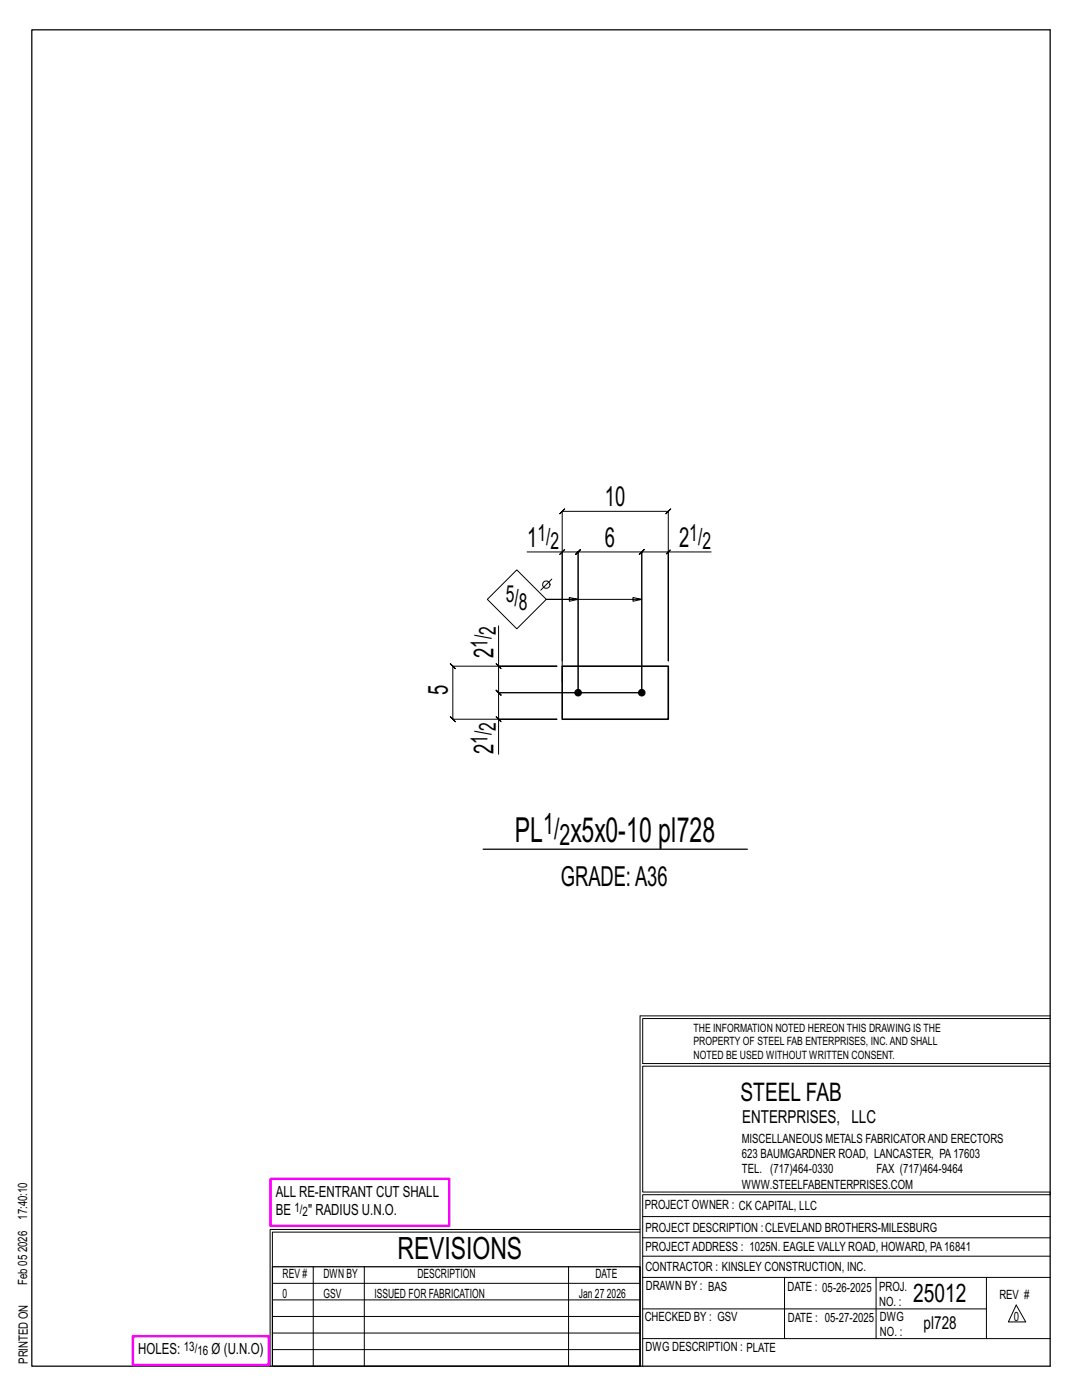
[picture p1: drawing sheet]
<svg xmlns="http://www.w3.org/2000/svg" width="216mm" height="279mm" viewBox="0 0 216 279" stroke-linecap="round" stroke-linejoin="round" font-family="sans-serif">
<defs><g id="words">
<g font-size="6.9">
<text x="102.7" y="168">PL</text>
<text x="113.8" y="168">x5x0-10 pl728</text>
</g>
<text font-size="6.1" x="79.3" y="251.3">REVISIONS</text>
<g font-size="5.9">
<text x="108.4" y="166.5">1/</text>
<text x="111.7" y="168.5">2</text>
</g>
<g font-size="5.5">
<text x="120.7" y="101.1">10</text>
<text x="105.2" y="109.2">1</text>
<text x="120.7" y="109.2">6</text>
<text x="135.5" y="109.2">2</text>
<text x="98.5" y="131.3" transform="rotate(-90 98.5 131.3)">2</text>
<text x="89.4" y="138.7" transform="rotate(-90 89.4 138.7)">5</text>
<text x="98.5" y="150.5" transform="rotate(-90 98.5 150.5)">2</text>
<text x="111.9" y="176.7">GRADE:A36</text>
</g>
<g font-size="5.1">
<text x="147.8" y="219.8">STEEL FAB</text>
<text x="182.2" y="259.9">25012</text>
</g>
<g font-size="4.7">
<text x="107.2" y="107.9">1/</text>
<text x="137.5" y="107.9">1/</text>
<text x="109.8" y="109.6">2</text>
<text x="140.2" y="109.6">2</text>
<text x="100.9" y="120.1">5/</text>
<text x="103.6" y="121.8">8</text>
<text x="97.3" y="129.3" transform="rotate(-90 97.3 129.3)">1/</text>
<text x="98.9" y="126.7" transform="rotate(-90 98.9 126.7)">2</text>
<text x="97.3" y="148.5" transform="rotate(-90 97.3 148.5)">1/</text>
<text x="98.9" y="145.9" transform="rotate(-90 98.9 145.9)">2</text>
</g>
<g font-size="3.6">
<text x="148.1" y="224.1">ENTERPRISES, LLC</text>
<text x="184.3" y="265.2">pl728</text>
</g>
<g font-size="3.1">
<text x="55" y="238.9">ALL RE-ENTRANT CUT SHALL</text>
<text x="55" y="242.5">BE</text>
<text x="61.5" y="242.5">&quot; RADIUS U.N.O.</text>
<text x="27.6" y="270.2">HOLES:</text>
<text x="42.2" y="270.2">Ø (U.N.O)</text>
</g>
<g font-size="2.6">
<text x="58.8" y="241.8">1/</text>
<text x="60.4" y="242.7">2</text>
<text x="36.7" y="269.6">13/</text>
<text x="39.4" y="270.5">16</text>
</g>
<g font-size="2.5">
<text x="148" y="231.2">623 BAUMGARDNER ROAD, LANCASTER, PA17603</text>
<text x="148" y="228.1">MISCELLANEOUS METALS FABRICATORAND ERECTORS</text>
<text x="148" y="237.2">WWW.STEELFABENTERPRISES.COM</text>
<text x="148" y="234.2">TEL. (717)464-0330</text>
<text x="174.9" y="234.2">FAX (717)464-9464</text>
<text x="5.4" y="243.4" transform="rotate(-90 5.4 243.4)">17:40:10</text>
<text x="128.7" y="241.3">PROJECT OWNER : CK CAPITAL, LLC</text>
<text x="128.8" y="246">PROJECT DESCRIPTION :CLEVELAND BROTHERS-MILESBURG</text>
<text x="5.4" y="249.9" transform="rotate(-90 5.4 249.9)">2026</text>
<text x="128.8" y="249.7">PROJECTADDRESS : 1025N. EAGLE VALLY ROAD, HOWARD, PA16841</text>
<text x="5.4" y="256.5" transform="rotate(-90 5.4 256.5)">Feb 05</text>
<text x="56.4" y="255">REV #</text>
<text x="64.5" y="255">DWN BY</text>
<text x="83.3" y="255">DESCRIPTION</text>
<text x="118.8" y="255">DATE</text>
<text x="128.8" y="253.7">CONTRACTOR : KINSLEY CONSTRUCTION, INC.</text>
<text x="128.9" y="257.5">DRAWN BY : BAS</text>
<text x="157.1" y="257.6">DATE : 05-26-2025</text>
<text x="175.4" y="257.7">PROJ.</text>
<text x="56.4" y="259">0</text>
<text x="64.5" y="259">GSV</text>
<text x="74.7" y="259">ISSUED FOR FABRICATION</text>
<text x="115.5" y="259">Jan 27</text>
<text x="121.1" y="259">2026</text>
<text x="128.6" y="263.7">CHECKED BY : GSV</text>
<text x="157.2" y="263.7">DATE : 05-27-2025</text>
<text x="175.4" y="260.7">NO. :</text>
<text x="175.6" y="263.7">DWG</text>
<text x="199.4" y="259.2">REV #</text>
<text x="202.3" y="263.7">0</text>
<text x="128.8" y="269.7">DWG DESCRIPTION : PLATE</text>
<text x="175.6" y="266.7">NO. :</text>
<text x="5.5" y="272.2" transform="rotate(-90 5.5 272.2)">PRINTED ON</text>
</g>
<g font-size="2.3">
<text x="138.4" y="208.6">PROPERTY OF STEEL FAB ENTERPRISES, INC.AND SHALL</text>
<text x="138.4" y="205.9">THE INFORMATION NOTED HEREON THIS DRAWING IS THE</text>
<text x="138.4" y="211.3">NOTED BE USED WITHOUT WRITTEN CONSENT.</text>
</g>
</g></defs>
<g fill="none" stroke="#000" stroke-width=".2">
<path d="M103.1 113.7l5.9 5.9-5.9 5.9-5.9-5.9zM105.2 110.2h7v25.9M110.1 115.6l-2.2 2.2M112.2 110.2l.5-.5-1 1zM112.2 110.2h3.2l-.5 .5 1-1-.5 .5v28v-28l-.5 .5 1-1-.5 .5h12.7l-.5 .5 1-1-.5 .5v28h-28.6l-.5-.5 1 1-.5-.5v5.3M115.4 119.6l-1.8-.4v.8l1.8-.4h-6.4h19.1l-1.8 .4v-.8l1.8 .4M133.3 110.2h-5.2l.4-.4-.8 .8 .4-.4v28h-28.6l.5 .5-1-1 .5 .5v-5.2M133.7 109.8l-.8 .8zM141.9 110.2h-8.6v21.7v-29.9l.5-.5-1 1 .5-.5h-21.1l.5-.5-1 1 .5-.5v29.9M99 132.5l1 1zM99.5 124.9v8.1h11.6h-20.7l-.5-.5 1 1-.5-.5v10.5l-.5-.5 1 1-.5-.5h20.7h-11.6v7M99 143l1 1z"/>
<path d="M127.7 202.7v70M127.7 202.7h81.8M209.5 203.3h-81.3v9h81.3M209.5 212.8h-81.3v25.1h81.3v.5h-81.3v34.3M54.4 259.4h73.3M54.4 256.1h73.3M62.5 252.8v19.9M72.7 252.8v19.9M113.4 252.8v19.9M127.7 245.4h-73.8v27.3M127.7 245.9h-73.3v6.9M128.2 242.8h81.3"/>
<path d="M128.2 254.9h81.3M128.2 250.7h81.3M128.2 247h81.3M156.5 254.9v12.2M174.8 254.9v12.2M196.8 254.9v12.2M54.4 269.3h73.3M54.4 266h73.3M54.4 262.7h73.3M128.2 261.2h68.6M128.2 267.1h81.3M202.8 260.4l1.9 3.4h-3.5z"/>
<circle cx="109" cy="116.7" r=".74"/>
</g>
<path d="M6.3 6h203.2v266.7h-203.2zM96.4 169.5h52.7M54.4 252.8h73.3v19.9h-73.3z" fill="none" stroke="#000" stroke-width=".25"/>
<path d="M54 235.3h35.6v9.3h-35.6zM26.5 266.7h27.1v5.7h-27.1z" fill="none" stroke="#f0f" stroke-width=".5"/>
<g fill="#000" stroke="#000" stroke-width=".2">
<circle cx="115.4" cy="138.2" r=".66"/>
<circle cx="128.1" cy="138.2" r=".66"/>
</g>
<path d="M112.2 133h21.1v10.5h-21.1z" fill="none" stroke="#000" stroke-width=".32"/>
<use href="#words"/>
</svg>
